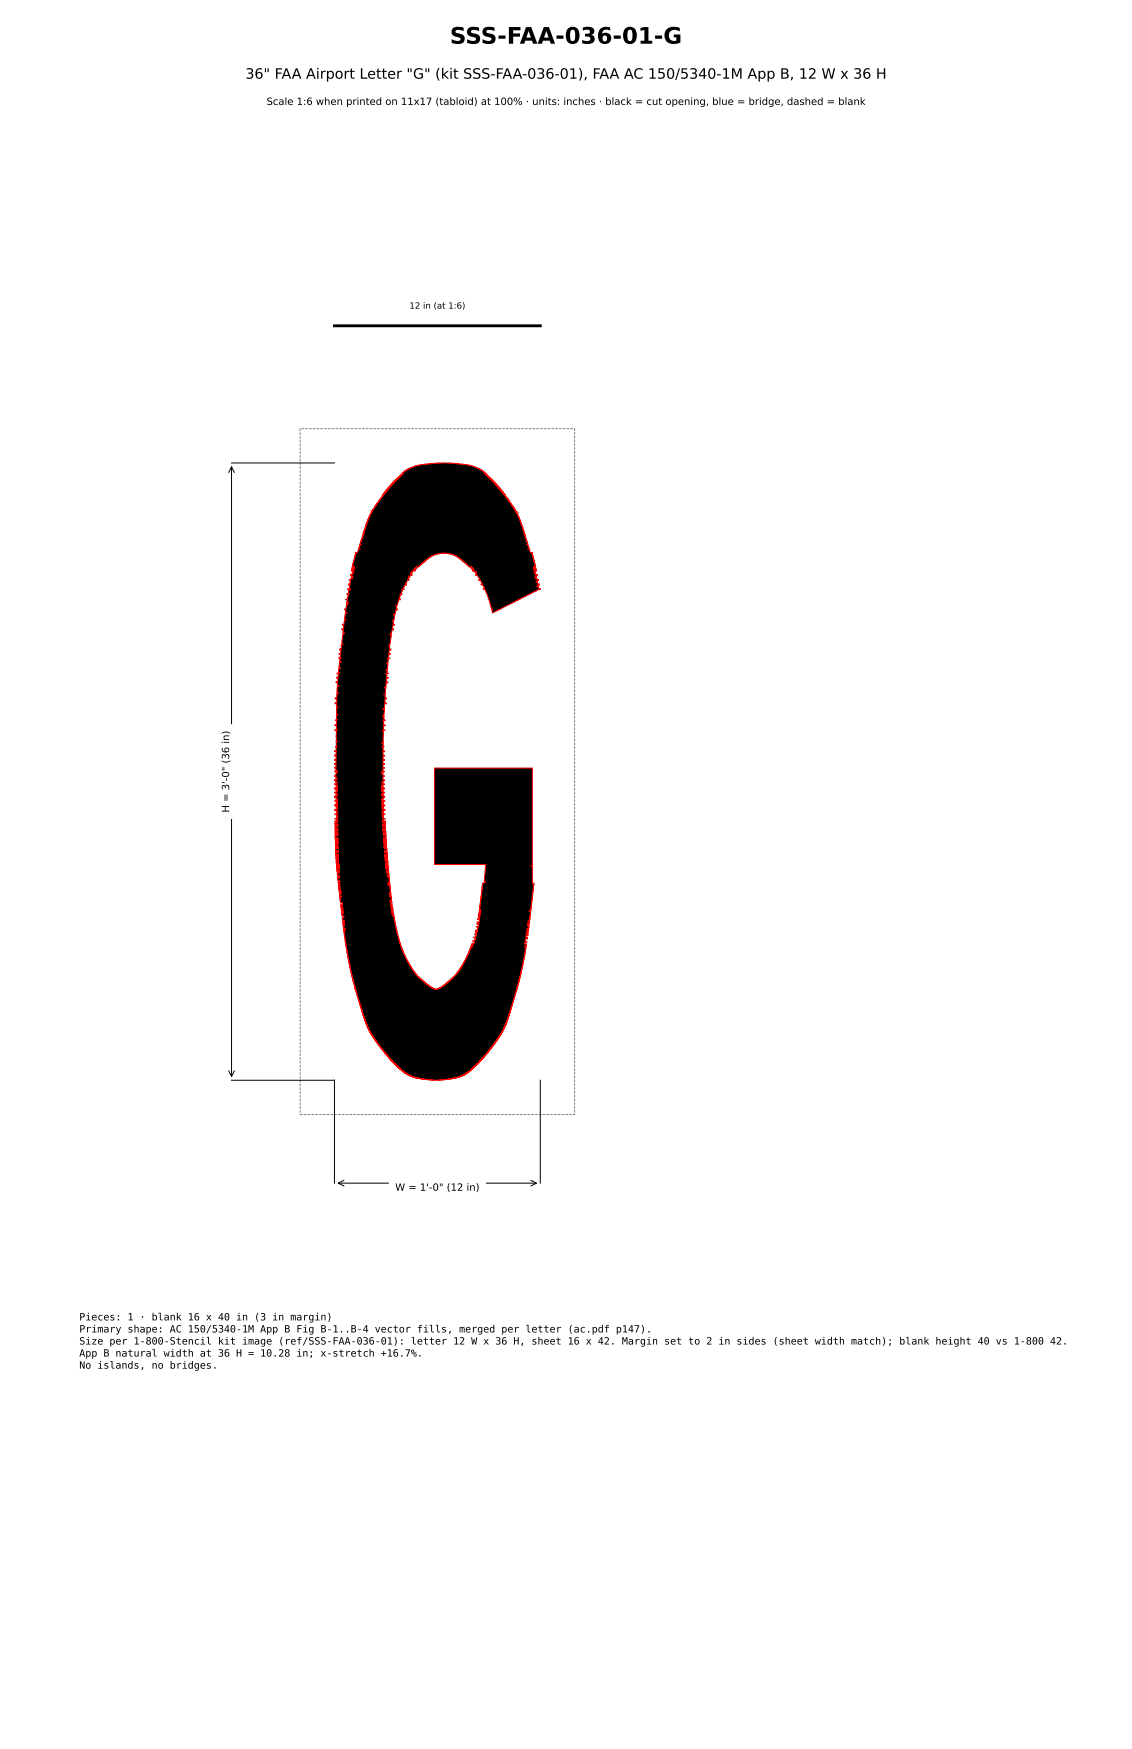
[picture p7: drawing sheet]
<svg xmlns="http://www.w3.org/2000/svg" width="279mm" height="432mm" viewBox="0 0 279 432" stroke-linecap="round" stroke-linejoin="round" font-family="sans-serif">
<defs><g id="words">
<text font-size="5.6" x="111" y="10.8">SSS-FAA-036-01-G</text>
<text font-size="3.5" x="60.6" y="19.4">36&quot; FAA Airport Letter &quot;G&quot; (kit SSS-FAA-036-01), FAA AC 150/5340-1M App B, 12 W x 36 H</text>
<g font-size="2.5">
<text x="65.8" y="25.9">Scale 1:6 when printed on 11x17 (tabloid) at 100% · units: inches · black = cut opening, blue = bridge, dashed = blank</text>
<text x="56.6" y="200.6" transform="rotate(-90 56.6 200.6)">H = 3'-0&quot; (36 in)</text>
<text x="97.5" y="294">W = 1'-0&quot; (12 in)</text>
<text x="19.6" y="326">Pieces: 1 · blank 16 x 40 in (3 in margin)</text>
<text x="19.6" y="329">Primary shape: AC 150/5340-1M App B Fig B-1..B-4 vector fills, merged per letter (ac.pdf p147).</text>
<text x="19.6" y="331.9">Size per 1-800-Stencil kit image (ref/SSS-FAA-036-01): letter 12 W x 36 H, sheet 16 x 42. Margin set to 2 in sides (sheet width match); blank height 40 vs 1-800 42.</text>
<text x="19.6" y="334.9">App B natural width at 36 H = 10.28 in; x-stretch +16.7%.</text>
<text x="19.6" y="337.9">No islands, no bridges.</text>
</g>
<text font-size="2.1" x="101" y="76.2">12 in (at 1:6)</text>
</g></defs>
<path d="M74.1 105.8h67.7v169.4h-67.7z" fill="none" stroke="#808080" stroke-width=".25" stroke-dasharray=".7 .3" stroke-linecap="butt"/>
<path d="M99.2 116.8l1.4-1 2.1-.8 2.1-.4 4-.3 3.6 .1 3.8 .5 1.8 .6 1.7 1.1-.2 .3 .6 .1-.2 .3 .6 .2-.2 .2h.4l-.2 .2h.5l-.3 .2h.5l-.2 .2h.4l-.2 .2h.4l-.2 .3h.5l-.2 .2h.4l-.2 .2h.4l-.2 .2 .4 .1-.2 .2h.4l-.2 .2h.5l-.3 .3h.5l-.2 .2h.4l-.2 .3h.4l-.2 .3h.4l-.2 .2h.4l-.2 .3h.5l-.2 .3h.4l-.2 .3h.5l-.3 .3h.2l.1 .3 .3 .2-.1 .1 .4 .2-.1 .2h.2v.3l.4 .2-.2 .2 .4 .2-.1 .1 .3 .2-.1 .2h.2l.1 .3 .3 .2-.1 .2h.2l.1 .3 .2 .2v.2l.4 .5-.1 .2 .3 .2 .8 1.8v.6l.3 .3-.1 .2h.1l.2 .3-.2 .2h.2l.1 .3-.2 .2h.3l.1 .4-.2 .2h.2l.2 .5h-.2v.1h.3l.1 .6h-.2v.2h.3l.2 .6h-.3v.1l.3 .1 .2 .7h-.3v.1h.4l.2 .8h-.3v.1l.4 .1 .2 .8h.4l.4 1.7 .5 1.8h-.5v.2h.5h-.5v.2h.5h-.5v.2h.6l-.5 .1v.1l.6 .1v.2l-.6 .1 .4 .4h-.3v.1l.8 .3v.2l-.6 .2v.1h.3l.1 .3h-.4v.1h.4v.3l.4 .1v.1h-.3v.3h-.3v.2h.4l.1 .4 .3 .1v.1h-.3l.1 .3h-.4v.2h.4l.1 .4 .3 .1v.1h-.3l-11.4 5.8-.2-.8 .2-.1h-.3l-1.4-4.4-.2-.5-.4-.1v-.1h.3l-.4-.9-.5-.1v-.1h.3l-.4-.9-.4-.1v-.1h.2l-.4-.7-.2-.3-.4-.1v-.2h.3l-.4-.5h.3v-.2h-.7l-.3-.2v-.2h.4v-.1l-.5-.1h.4v-.2h-.6h.3v-.2h-.5h.3v-.2h-.7l-1.7-1.6-1.9-1.3-2.4-.4-1.5 .1-2 .8-1.9 1.5-.9 .9h-.6v.2h.2h-.5v.2h.4h-.6v.2l.4 .1h-.6v.1h.4l-.1 .3h-.7l.1 .1h-.2v.2h.2l-.1 .2h-.4v.1h.3l-.1 .3h.2v.2l-.9 .2v.1h.3l-.4 .7h.2v.2h-.3l-.3 .5-.2 .4h.2v.2h-.3l-.5 1 .3 .1h-.6l.2 .1-.4 1.1h.3h-.6l.2 .1-.4 1.1h.3v.2h-.3l-.5 1.4h-.3v.1h.3l-.2 .8h.3v.1h-.3l-.3 1.1h-.4v.2h.4l-.3 1.4h-.4v.2h.3l-.1 .7h.3v.3h-.3l-.2 .8 .3 .1v.2h-.3l-.2 .9h-.2l.2 .2h-.3v.1h.3l-.2 1.8-.2 .8h-.3v.2h.3l-.1 .7h.4v.3h-.4l-.1 .8 .4 .1v.1h-.4l-.1 1h.3h-.6v.2h.3l-.1 1h-.4v.2h.3l-.1 1.4h-.4v.2h.4l-.1 .7h.4l-.7 .1v.1l.3 .1-.1 .7 .4 .1v.1h-.4l-.1 .9h.4v.3h-.4l-.1 1.1h-.3v.1h.3l-.1 1.3v.3h-.3l-.1 .1h.4l-.1 .8h.4v.3h-.4v.9h.3v.3h-.4v1.1h-.4v.2h.4l-.1 1.6h-.4v.2h.4l-.1 .9h.4h-.6v.2h.2v.9l.4 .1v.2h-.4l-.1 1h.4l-.7 .1v.2h.3v2.8h-.4v.1l.4 .1v.8l.2 .1h-.5v.1h.2v.9h.4v.2h-.4v.8l.4 .1v.2h-.4v.8l.4 .1v.1h-.4v.8h.4v.2h-.4v.7l.4 .1v.1h-.4v.8l.4 .1h-.7v.2h.3v.2h-.3v.2h.3v.4h.4v.2h-.4v.8l.4 .1v.1l-.4 .1v.3h-.3v.1l.3 .1v.2l.4 .1v.1h-.4v.3h-.3v.1h.3v.3h-.3v.1l.7 .1h-.6v.1l.6 .1h-.6v.2h.2v.2h-.3v.2h.3v.2h.4v.2l-.7 .2v.1l.3 .1v.2h-.3v.1l.7 .1v.2v.1h-.3v.2h-.4v.2h.4v.2h-.4v.2h.7h-.6v.2h.6h-.5l.2 .3h-.4v.2h.4v.2h-.4v.1l.8 .1h-.6v.1l.6 .1h-.6l.2 .3h-.3v.1l.3 .1v.1h-.3v.2h.7v.3h-.4v.2h-.3v.2h.3v.1h-.3v.2h.3l-.2 .1 .6 .1v.1h-.4l-.3 .3h.4l-.2 .2h.2h-.4v.1h.4h-.2l.1 .4h.5v.1h-.5l-.1 .3h.2h-.3v.2h.7v.1h-.7v.2l.7 .1v.3h-.6v.1l.6 .2h-.7v.1h.7l-.6 .2v.1l.7 .1v.3h-.7v.2l.7 .1h-.7v.1h.7l-.7 .1v.2l.7 .1v.3h-.6v.1l.6 .1h-.6v.2h.6l-.6 .1v.1l.7 .1v.5h-.7v.2h.7l-.6 .1v.1h.6l-.6 .1v.1l.6 .1h-.6v.2h.6l-.6 .1v.1h.6l-.6 .1v.2h.7h-.7v.2h.7l-.4 .1v.1h.4v.3h-.6v.1l.6 .1h-.6v.2h.6h-.6v.2h.6l.1 .2v.2h-.6v.2h.6h-.6v.2h.6l-.6 .1v.1l.6 .1 .1 .4h-.6v.1h.6h-.6v.2h.6h-.6v.2h.6h-.6v.2h.6v.2h-.6v.2h.6h-.5v.1l.6 .1h-.6v.1h.6l-.6 .1v.1l.6 .1v.3h-.5v.2h.5h-.5v.1h.5l-.5 .1v.1h.6h-.6v.2h.6h-.6v.2h.6h-.6v.1h.6l-.5 .1v.1h.5h-.5v.2h.5h-.5v.1l.6 .1v.3h-.4v.1h.4h-.5v.2h.5h-.4l.2 .2-.2 .1h.4h-.3v.2h.4v.5h-.4v.1h.4h-.4v.2h.4l.1 .2v1.1h-.3v.2h.4l-.4 .3h.4l-.4 .3h.4l.2 1.8h-.4v.1h.5v.3h-.4v.2h.4v.2h-.4v.2h.5v.9h-.3v.1v.2l.4 .1v.2h-.3v.2v.1h.4v.1h-.4v.4h.5v.3h-.4v.1h.4v.2h-.3v.1h.4l-.4 .3h.4v.2v.1h-.3v.3h.4l-.4 .3 .4 .1 .1 .1-.4 .3h.4l.8 4 1.4 4.7 1.4 3 1.7 2.6 2.5 2.3 1.9 1.4 .9 .2 .8-.4 3.4-2.7 1-1.1 1.3-2.1 1.8-4h.5v-.2h-.4l.2-.4h.4l-.3-.3v-.2h.4l.1-.4-.3-.1v-.1h.4l.2-.8h-.4l.1-.1h.4l.1-.5-.3-.3h.4l.1-.5h-.4h.4l-.1-.1 .1-.2-.3-.1h.4l.1-.7-.3-.3h.4v-.1l.1-.5h-.4h.5v-.1h-.4v-.3h.4l.1-.5v-.2h-.4l.1-.3h.4v-.1v-.2h-.3v-.3h.4v-.1h-.4v-.4h.5l-.4-.3h.4v-.3h-.3v-.3h.4l-.3-.3 .7-6.4 .7-.2 .1-.1h-.4l.4-4.3h-12.6v-23.8h24.1v24.1h-.3v.1l.3 .1v4.1l.4 .1v.2l-.8 6.4v.2h-.4v.1h.4l-.2 2-.1 .3h-.4v.2h.4v.4l-.5 .1v.1h.4h-.4v.2h.4v.1h-.4v.2h.3v.6h-.4l.3 .3h-.4v.2h.4v.3h-.4v.1h.4h-.5v.2h.4v.2h-.4v.1h.4v.3h-.4l-.1 .3v.2h.4v.3l-.1 .1h-.4v.5l.3 .3h-.4v.3v.2h.3v.4v.2h-.4v.1h.3l-.2 1.6-1.1 5.1-1.7 6.5-1.8 5.4-1.1 2.4-2.5 3.8-3 3.5-2.6 2.4-1.6 1-2.6 .8-3.4 .4-2.8-.2-2.6-.4-1.8-.6-1.2-.7-2.6-2.3-2-2.3-2.6-3.4-1.8-3.1-.9-2.3-1.7-5.7-2.2-8.7-1.1-7.1v-.2h.3v-.2h-.4l.4-.3h-.4v-.2l-.1-.4h.4v-.2h-.4v-.3h.3v-.1l-.4-.1 .4-.1v-.1l-.4-.1v-.1h.4l-.1-.3h-.4v-.2v-.4h.4l-.1-.5h-.4v-.1v-.5h.3v-.2h-.4l.4-.3h-.4l.3-.3h-.3v-.1h.3v-.2h-.4v-.1h.4v-.2h-.4v-.2v-.2h.3v-.2h-.4v-.1h.4l-.1-.5h-.4l-.1-1v-.5h.4v-.1l-.4-.1-.1-.5h.4v-.2h-.4v-.1h.3v-.2h-.4l.4-.3-.4-.1v-.2h.4v-.1h-.5v-.5h.4v-.1h-.4l-.1-.4h.4v-.2h-.4l.4-.3h-.4v-.3h.3v-.3h-.4v-.6v-.2h.3l-.1-.1 .1-.2h-.4h.4v-.1h-.4v-.4v-.1h.3v-.2h-.4h.4l-.1-.1 .1-.2h-.4h.5v-.2h-.5h.4v-.1h-.4l-.1-.4h.6v-.1h-.6h.6v-.2h-.6h.6v-.1l-.6-.1h.5v-.1h-.5h.6v-.2h-.6h.5v-.2h-.5h.5v-.1l-.6-.1h.6v-.1h-.6h.6v-.2h-.6v-.4h.6v-.1h-.6l.6-.1v-.1l-.6-.1h.6v-.1h-.6h.5v-.2h-.6v-.2h.6v-.2h-.6h.6v-.2h-.6h.6v-.2h-.6h.6v-.1l-.6-.2v-.3h.6v-.1l-.6-.1h.6v-.1l-.6-.1h.6v-.2h-.7v-.4h.7v-.2h-.7h.6v-.2h-.6l.6-.1v-.1h-.6v-.3h.4v-.1l-.4-.1h.6v-.2h-.6h.6v-.2l-.6-.1h.6v-.1l-.6-.1h.6v-.2h-.6h.6v-.2h-.6l.6-.1v-.1l-.6-.1h.6v-.2h-.6l-.1-.6h.7v-.1h-.7l.7-.1v-.2h-.7l.7-.1v-.1h-.7v-.4h.7v-.1l-.7-.1 .7-.1v-.1l-.7-.1h.7v-.2h-.7v-.4h.7v-.1l-.7-.2h.7v-.1h-.7l.7-.1v-.2h-.7v-.4h.7v-.2h-.7v-.1h.7v-.2h-.4l.2-.1-.5-.2v-.1h.4l.1-.3-.2-.1h.4v-.1h-.4l.2-.2h-.2h.4v-.1l-.7-.2v-.1h.5l-.2-.2h.4v-.1l-.4-.1v-.1h.3v-.2l-.7-.2v-.3h.7l-.3-.3h.3v-.2h-.3v-.2h.3v-.1l-.7-.1h.6v-.1h-.6h.6l-.2-.4h.3v-.1l-.3-.1v-.2h.3v-.1h-.6h.5v-.2h-.6h.6l-.2-.4h.3v-.1l-.7-.3v-.4h.7v-.1h-.3v-.2h.3v-.2h-.3v-.2h-.4v-.2h.3l.1-.2h.3v-.2h-.3v-.2h.3v-.2h-.7l.6-.1v-.1l-.6-.1h.6l-.3-.4h.4v-.1h-.4v-.3h-.3v-.2h.3v-.2h.4v-.2h-.4v-.3h-.3v-.3h.3v-.2h.4v-.2h-.4v-.4h-.4l.1-.2h.3v-.8h.4v-.2h-.7l.6-.1v-.2h-.3v-.6h-.3v-.2h.3v-.7h-.3v-.2h.3v-.8h-.3v-.2h.4v-.8l-.4-.1v-.2h.4v-.8l-.4-.1v-.1h.4v-1l-.3-.1h.5v-.1h-.2v-1.1h.3v-.2h-.3v-2.6h-.4l.7-.1v-.1h-.3v-.9l-.3-.1v-.2h.3v-1.1h-.3h.6v-.1h-.3v-1.2h.4v-.2h-.4l.1-1.6h.3v-.1l-.3-.1v-.7l-.4-.1v-.2h.4v-.9l-.3-.2 .3-.1 .1-1.2h.3v-.1h-.3v-1.2l.1-.3h.3v-.2h-.3v-.7h-.3v-.3h.3l.1-.9h-.4v-.2h.4l.1-.9-.3-.1h.6v-.1l-.3-.1 .1-1h.4v-.1h-.3l.1-1.4h.4v-.2h-.4l.1-.8h-.3h.6v-.2h-.3l.1-.8h-.3v-.2h.4l.1-.8h-.4v-.3h.4l.1-1h.4v-.2h-.4l.2-1.2 .1-1.2h.2l-.2-.2h.4v-.1h-.4l.1-.8h-.3v-.3h.4l.1-.8-.4-.1v-.2h.4l.1-1.1h.4v-.1h-.4l.2-1.5h.4v-.1h-.3l.1-.8h-.4v-.1h.4l.1-1.1h.4v-.1l-.4-.1 .1-.3h.4v-.1h-.4l.1-.6h-.3v-.2h.3l.2-1.2h-.3h.5l-.1-.2 .1-.9h.4v-.1l-.7-.1h.6v-.1h-.2l.1-.9h-.3v-.2h.4l.2-.9h-.4v-.2l.8-.3v-.1h-.3v-.3h.4v-.1h-.3v-.2h-.3v-.3l.8-.2v-.1h-.4l.4-.4-.6-.1v-.3h.6v-.1l-.5-.1h.6v-.2h-.5h.5v-.2h-.5h.6v-.2h-.5l.7-2.8 .2-.7h.3l.3-.8h.3v-.2h-.3l.3-.8h.3v-.1h-.3l.2-.7h.3v-.2h-.2l.2-.6h.3v-.2h-.3l.2-.6h.3v-.1h-.3l.2-.5h.3v-.2h-.3l.2-.4h.2l-.2-.2 .1-.3h.3l-.2-.2 .1-.3h.2l-.2-.2 .1-.3h.2l-.1-.1 .3-.3-.2-.2 .3-.2-.1-.2 .2-.2v-.4h.2l-.1-.1 .7-1.4 .3-.2-.1-.2 .3-.2-.1-.1 .3-.2 .1-.4h.2v-.3h.2l-.1-.2 .3-.2-.1-.1 .4-.2v-.4h.2l-.1-.1 .4-.2-.1-.2 .3-.2-.1-.1 .4-.2v-.3h.2l-.2-.3h.4l-.2-.3h.5l-.2-.3h.4l-.2-.3h.4l-.2-.2h.4l-.2-.3h.5l-.3-.3h.5l-.2-.2h.4l-.2-.3h.4l-.2-.2h.4l-.2-.3h.4l-.2-.2h.5v-.1h-.2l.4-.1-.2-.2h.4l-.2-.3h.4l-.2-.2h.5l-.2-.2h.4l-.2-.2h.4l-.2-.2h.4l-.2-.2h.4l-.2-.2 .6-.2z" fill="#000" stroke="#f00" stroke-width=".25"/>
<path d="M56.4 116.7l.7-1.5 .8 1.5M57.1 115.2v150.6M57.1 114.3h25.4M56.4 264.3l.7 1.5 .8-1.5M57.1 266.7h25.4v25.4M133.3 266.7v25.4M83.5 292.1h48.9M84.9 291.4l-1.4 .7 1.4 .7M131 291.4l1.4 .7-1.4 .7" fill="none" stroke="#000" stroke-width=".25"/>
<path d="M82.5 80.4h50.8" fill="none" stroke="#000" stroke-width=".71"/>
<g fill="#fff" stroke="#fff" stroke-width=".35">
<path d="M96.1 290.7h23.7v5.3h-23.7z"/>
<path d="M53.3 179h5.3v23h-5.3z"/>
</g>
<use href="#words"/>
</svg>
